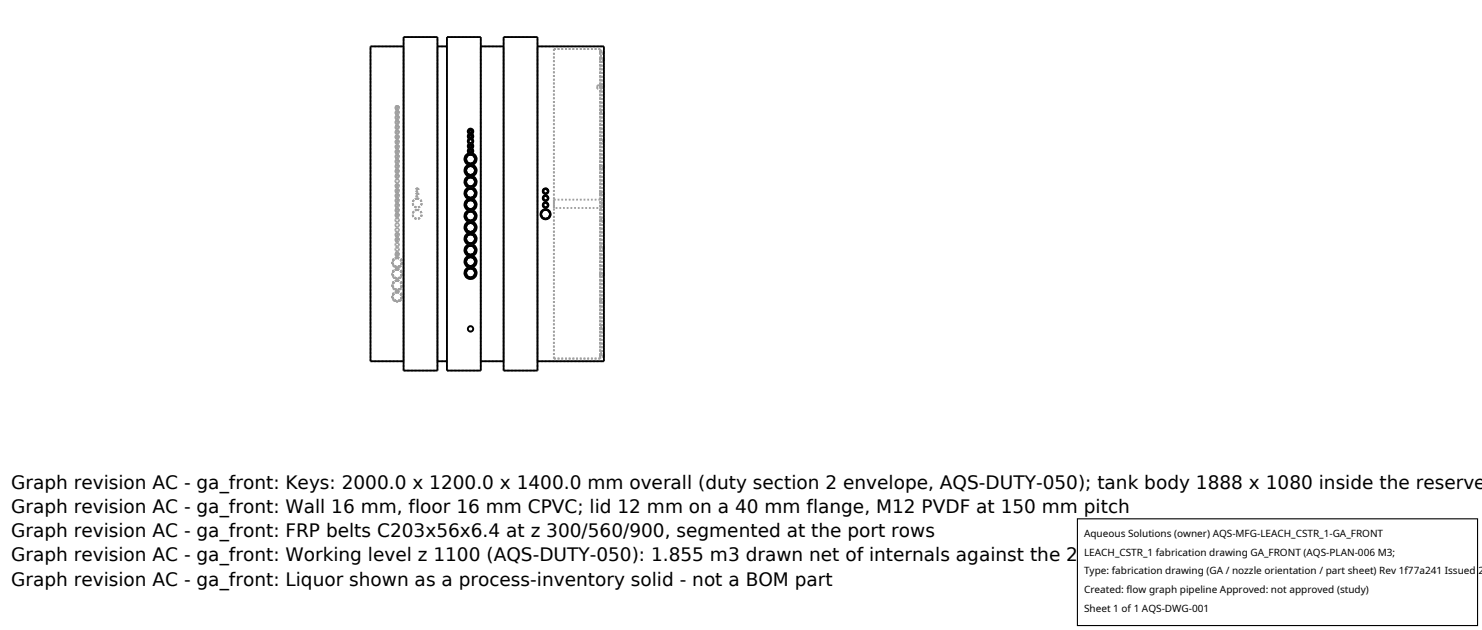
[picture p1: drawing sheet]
<svg xmlns="http://www.w3.org/2000/svg" width="212mm" height="90mm" viewBox="0 0 212 90" stroke-linecap="round" stroke-linejoin="round" font-family="sans-serif">
<defs><g id="words">
<g font-size="2.6">
<text x="1.6" y="69.8">Graph revision AC - ga_front: Keys: 2000.0 x 1200.0 x 1400.0 mm overall (duty section 2 envelope, AQS-DUTY-050); tank body 1888 x 1080 inside the reserve</text>
<text x="1.6" y="73.3">Graph revision AC - ga_front: Wall 16 mm, floor 16 mm CPVC; lid 12 mm on a 40 mm flange, M12 PVDF at 150 mm pitch</text>
<text x="1.6" y="76.7">Graph revision AC - ga_front: FRP belts C203x56x6.4 at z 300/560/900, segmented at the port rows</text>
<text x="1.6" y="80.2">Graph revision AC - ga_front: Working level z 1100 (AQS-DUTY-050): 1.855 m3 drawn net of internals against the 2.14 m3 fill basis</text>
<text x="1.6" y="83.6">Graph revision AC - ga_front: Liquor shown as a process-inventory solid - not a BOM part</text>
</g>
<g font-size="1.4">
<text x="154.8" y="76.6">Aqueous Solutions (owner) AQS-MFG-LEACH_CSTR_1-GA_FRONT</text>
<text x="154.8" y="79.3">LEACH_CSTR_1 fabrication drawing GA_FRONT (AQS-PLAN-006 M3;</text>
<text x="154.8" y="82">Type: fabrication drawing (GA / nozzle orientation / part sheet) Rev 1f77a241 Issued 2</text>
<text x="154.8" y="84.7">Created: flow graph pipeline Approved: not approved (study)</text>
<text x="154.8" y="87.4">Sheet 1 of 1 AQS-DWG-001</text>
</g>
</g></defs>
<g fill="none" stroke="#a0a0a0" stroke-width=".26" stroke-dasharray=".3 .3" stroke-linecap="butt">
<path d="M52.9 6.6h4.7M56.7 19.3l-.2 .1v.2l.1 .2h.1l.2-.1 .1-.1-.3-.3M56.7 18.6l-.2 .3v.1l.2 .1 .3-.2-.1-.2-.2-.1M56.7 17.9l-.2 .3v.2h.2h.2l.1-.2-.1-.2-.2-.1M56.7 17.2l-.2 .1v.2l.1 .2h.1l.2-.1 .1-.1-.3-.3M56.7 16.5l-.2 .3v.2h.2h.2l.1-.2-.1-.2-.2-.1M56.7 15.8l-.2 .3v.2h.2h.2l.1-.2-.1-.2-.2-.1M56.7 15.1l-.2 .1v.2l.1 .2h.1h.2l.1-.2-.3-.3M56.7 19.3l.3 .3-.1 .1-.2 .1h-.1l-.1-.2v-.2l.2-.1M56.7 18.6l.3 .3-.1 .2h-.2l-.2-.2v-.2l.2-.1M56.7 17.9l.2 .1 .1 .2-.1 .2h-.2h-.2v-.2l.2-.3M56.7 17.2l.3 .3-.1 .1-.2 .1h-.1l-.1-.2v-.2l.2-.1"/>
<path d="M56.7 16.5l.2 .1 .1 .2-.1 .2h-.2h-.2v-.2l.2-.3M56.7 15.8l.2 .1 .1 .2-.1 .2h-.2h-.2v-.2l.2-.3M56.7 15.1l.3 .3-.1 .2h-.2h-.1l-.1-.2v-.2l.2-.1M56.7 19.4l.2 .2-.2 .2-.2-.2 .2-.2M56.7 18.7l.2 .2-.2 .2-.2-.2 .2-.2M56.7 18l.2 .2-.2 .2-.2-.2 .2-.2M56.7 17.3l.2 .2-.2 .2-.2-.2 .2-.2M56.7 16.6l.2 .2-.2 .2-.2-.2 .2-.2M56.7 15.9l.2 .2-.2 .2-.2-.2 .2-.2M56.7 15.2l.2 .2-.2 .2-.2-.2 .2-.2M57.6 5.3h4.9M62.5 6.6h1.3"/>
<path d="M63.8 5.3h4.9M67 19.1l-.2 .3 .2 .4M67 19.8l-.2 .3 .2 .4M67.2 19.9l.2 .1 .1 .2-.3 .2-.2-.1v-.2l.2-.2M67.2 19.2l.2 .1 .1 .2-.1 .2h-.2l-.2-.1v-.2l.2-.2M67.2 18.5l.2 .1 .1 .2-.1 .2h-.2l-.2-.1v-.2l.2-.2M67.2 19.3l-.2 .1 .2 .2 .2-.1-.2-.2M67.2 18.6l-.2 .1 .2 .3 .2-.2-.2-.2M67.2 19.3l-.2 .1 .2 .3 .2-.2-.2-.2M67.4 19.8l.2-.3-.2-.4M67.4 19.1l.2-.2v-.2l-.2-.2-.2-.1-.2 .1-.2 .2v.2l.2 .2M68.7 6.6h3.2"/>
<path d="M71.9 5.3h4.9M76.8 6.6h9.5M79.1 7h6.6M85.3 12.2v.5M85.3 12.7v-.5M85.3 12.2h.7M85.7 19.8h.6M85.7 19.8v.3M85.7 16h.6M85.7 16v.3M85.7 16.3v-.3M85.7 12.1h.6"/>
<path d="M85.7 12.1v.3M85.7 12.4v-.3M85.7 8.3h.6M85.7 8.3v.3M85.7 8.6v-.3M85.7 7.3h.6M85.7 7.3v.3M85.7 7.6v-.3M85.7 8h.3M86 12.2v.5M86 12.7v-.5M86 12.7h-.7"/>
<path d="M86.3 19.8v.3M86.3 16v.3M86.3 16.3v-.3M86.3 12.1v.3M86.3 12.4v-.3M86.3 8.3v.3M86.3 8.6v-.3M86.3 7.3v.3M86.3 7.6v-.3M86.3 16.3h-.6M86.3 12.4h-.6M86.3 8.6h-.6"/>
<path d="M86.3 7.6h-.6M56.7 38.4l-.5 .2-.2 .5 .2 .5 .5 .2 .5-.2 .2-.5-.2-.5-.5-.2M56.7 36.8l-.5 .2-.2 .4 .2 .6 .5 .2 .5-.2 .2-.5-.2-.5-.5-.2M56.7 36.1l-.2 .2v.2l.2 .1 .2-.1 .1-.2-.1-.2h-.2M56.7 35.4h-.2v.2l.1 .2 .1 .1 .2-.1 .1-.2-.3-.2M56.7 34.7l-.2 .2v.2l.2 .1 .3-.3-.1-.2h-.2M56.7 34l-.2 .2v.2l.2 .1 .2-.1 .1-.2-.1-.1-.2-.1M56.7 33.3l-.2 .1v.1l.1 .2 .1 .1 .2-.1 .1-.2-.3-.2M56.7 32.6l-.2 .2v.2l.2 .1 .2-.1 .1-.2-.1-.2h-.2M56.7 31.9l-.2 .2v.2l.2 .1 .2-.1 .1-.2-.1-.1-.2-.1M56.7 31.2l-.2 .1v.2l.1 .1 .1 .1 .2-.1 .1-.2-.3-.2M56.7 30.5l-.2 .2v.2l.2 .1 .2-.1 .1-.2-.1-.1-.2-.1"/>
<path d="M56.7 29.8l-.2 .2v.2l.2 .1 .2-.1 .1-.2-.1-.1-.2-.1M56.7 29.1l-.2 .1v.2l.1 .1 .1 .1 .2-.1 .1-.2-.3-.2M56.7 28.4l-.2 .1v.2l.1 .1 .1 .1 .2-.1 .1-.2-.3-.2M56.7 27.7l-.2 .2v.2l.2 .1 .2-.1 .1-.1-.1-.2-.2-.1M56.7 27l-.2 .2v.2l.2 .1 .2-.1 .1-.1-.1-.2-.2-.1M56.7 26.3l-.2 .1v.2l.1 .1 .1 .1 .2-.1 .1-.2-.3-.2M56.7 25.6l-.2 .2v.2l.2 .1 .2-.1 .1-.1-.1-.2-.2-.1M56.7 24.9l-.2 .2v.2l.2 .1 .2-.1 .1-.1-.1-.2-.2-.1M56.7 24.2l-.2 .1v.2l.1 .1 .1 .1 .2-.1 .1-.2-.3-.2M56.7 23.5l-.2 .2v.2l.2 .1 .2-.1 .1-.1-.1-.2-.2-.1M56.7 22.8l-.2 .2v.2l.2 .1 .2-.1 .1-.1-.1-.2-.2-.1M56.7 22.1l-.2 .1v.2l.1 .2h.1l.2-.1 .1-.1-.3-.3"/>
<path d="M56.7 21.4l-.2 .2v.2l.2 .1h.2l.1-.2-.1-.2-.2-.1M56.7 20.7l-.2 .3v.1l.2 .1h.2l.1-.2-.1-.2-.2-.1M56.7 20l-.2 .3v.1l.2 .1h.2l.1-.2-.1-.2-.2-.1M56.7 36.1h.2l.1 .2-.1 .2-.2 .1-.2-.1v-.2l.2-.2M56.7 35.4l.3 .2-.1 .2-.2 .1-.1-.1-.1-.2v-.2h.2M56.7 34.7l.3 .2-.1 .2-.2 .1-.2-.3v-.2h.2M56.7 34l.2 .1 .1 .1-.1 .2-.2 .1-.2-.1v-.2l.2-.2M56.7 33.3l.3 .2-.1 .2-.2 .1-.1-.1-.1-.2v-.1l.2-.1M56.7 32.6h.2l.1 .2-.1 .2-.2 .1-.2-.1v-.2l.2-.2M56.7 31.9l.2 .1 .1 .1-.1 .2-.2 .1-.2-.1v-.2l.2-.2M56.7 31.2l.3 .2-.1 .2-.2 .1-.1-.1-.1-.1v-.2l.2-.1M56.7 30.5l.2 .1 .1 .1-.1 .2-.2 .1-.2-.1v-.2l.2-.2"/>
<path d="M56.7 29.8l.2 .1 .1 .1-.1 .2-.2 .1-.2-.1v-.2l.2-.2M56.7 29.1l.3 .2-.1 .2-.2 .1-.1-.1-.1-.1v-.2l.2-.1M56.7 28.4l.3 .2-.1 .2-.2 .1-.1-.1-.1-.1v-.2l.2-.1M56.7 27.7l.2 .1 .1 .2-.1 .1-.2 .1-.2-.1v-.2l.2-.2M56.7 27l.2 .1 .1 .2-.1 .1-.2 .1-.2-.1v-.2l.2-.2M56.7 26.3l.3 .2-.1 .2-.2 .1-.1-.1-.1-.1v-.2l.2-.1M56.7 25.6l.2 .1 .1 .2-.1 .1-.2 .1-.2-.1v-.2l.2-.2M56.7 24.9l.2 .1 .1 .2-.1 .1-.2 .1-.2-.1v-.2l.2-.2M56.7 24.2l.3 .2-.1 .2-.2 .1-.1-.1-.1-.1v-.2l.2-.1M56.7 23.5l.2 .1 .1 .2-.1 .1-.2 .1-.2-.1v-.2l.2-.2M56.7 22.8l.2 .1 .1 .2-.1 .1-.2 .1-.2-.1v-.2l.2-.2M56.7 22.1l.3 .3-.1 .1-.2 .1h-.1l-.1-.2v-.2l.2-.1"/>
<path d="M56.7 21.4l.2 .1 .1 .2-.1 .2h-.2l-.2-.1v-.2l.2-.2M56.7 20.7l.2 .1 .1 .2-.1 .2h-.2l-.2-.1v-.1l.2-.3M56.7 20l.2 .1 .1 .2-.1 .2h-.2l-.2-.1v-.1l.2-.3M56.7 38.5l.5 .2 .2 .4-.2 .5-.4 .1-.5-.1-.2-.5 .2-.4 .4-.2M56.7 36.8l.5 .2 .2 .5-.2 .4-.4 .2-.5-.2-.2-.4 .2-.5 .4-.2M56.7 36.1l.2 .2-.2 .2-.2-.2 .2-.2M56.7 34l.2 .2-.2 .2-.2-.2 .2-.2M56.7 33.3l.2 .2-.2 .2-.2-.2 .2-.2M56.7 30.5l.2 .2-.2 .2-.2-.2 .2-.2M56.7 29.8l.2 .2-.2 .2-.2-.1 .2-.3M56.7 29.2l.2 .1-.2 .2-.2-.1 .2-.2M56.7 28.5l.2 .2-.2 .1-.2-.2 .2-.1"/>
<path d="M56.7 27.8l.2 .2-.2 .1-.2-.2 .2-.1M56.7 27.1l.2 .1-.2 .2-.2-.1 .2-.2M56.7 26.4l.2 .2-.2 .1-.2-.2 .2-.1M56.7 25l.2 .1-.2 .2-.2-.1 .2-.2M56.7 24.3l.2 .2-.2 .1-.2-.2 .2-.1M56.7 23.6l.2 .2-.2 .1-.2-.2 .2-.1M56.7 22.9l.2 .1-.2 .2-.2-.1 .2-.2M56.7 22.2l.2 .1-.2 .3-.2-.2 .2-.2M56.7 21.5l.2 .2-.2 .2-.2-.3 .2-.1M56.7 20.8l.2 .2-.2 .2-.2-.3 .2-.1M56.7 20.1l.2 .2-.2 .2-.2-.2 .2-.2M56.7 38.5l.5 .2 .2 .4-.2 .4-.4 .2-.5-.1-.2-.5 .2-.4 .4-.2"/>
<path d="M56.7 36.8l.5 .2 .2 .5-.2 .4-.5 .2-.4-.2-.2-.4 .2-.5 .4-.2M56.7 29.8l.2 .3-.2 .1-.2-.2 .2-.2M56.7 29.1l.2 .3-.2 .1-.2-.2 .2-.2M56.7 28.4l.2 .3-.2 .1-.2-.2 .2-.2M56.7 27.7l.2 .2-.2 .3-.2-.2 .2-.3M56.7 27l.2 .3-.2 .2-.2-.3 .2-.2M56.7 26.3l.2 .3-.2 .2-.2-.3 .2-.2M56.7 24.9l.2 .3-.2 .2-.2-.3 .2-.2M56.7 24.3l.2 .2-.2 .2-.2-.3 .2-.1M56.7 23.6l.2 .2-.2 .2-.2-.3 .2-.1M56.7 22.9l.2 .2-.2 .2-.2-.3 .2-.1M56.7 22.2l.2 .2-.2 .2-.2-.3 .2-.1"/>
<path d="M56.7 20.8l.2 .2-.2 .2-.2-.2 .2-.2M56.7 38.5l.5 .2 .2 .4-.2 .5-.5 .1-.4-.2-.2-.4 .2-.4 .4-.2M56.7 36.9l.5 .1 .2 .5-.2 .4-.5 .2-.4-.2-.2-.4 .2-.5 .4-.1M59.6 30l.4 .2 .2 .4-.1 .5-.5 .2-.5-.2-.2-.5 .2-.4 .5-.2M59.6 28.3l.4 .2 .2 .5-.1 .4-.5 .2-.5-.1-.2-.5 .2-.5 .5-.2M59.6 27.6l.2 .2-.2 .2-.2-.2 .2-.2M59.6 26.9l.2 .2-.2 .2-.2-.2 .2-.2M59.6 28.3l.4 .2 .2 .5-.1 .4-.5 .2-.5-.2-.2-.4 .2-.5 .5-.2M59.6 30l.4 .2 .2 .4-.2 .4-.4 .2-.4-.1-.2-.5 .1-.4 .5-.2M59.6 28.4l.4 .1 .2 .5-.1 .4-.5 .2-.4-.2-.2-.4 .1-.4 .5-.2M66.9 38.2l-.4 .4-.1 .5 .2 .5 .6 .2 .5-.1 .4-.6-.1-.5-.5-.4M66.9 36.5l-.4 .4-.2 .4 .2 .5 .4 .4"/>
<path d="M66.9 34.9l-.4 .3-.2 .5 .2 .5 .4 .3M66.9 33.3l-.4 .3-.2 .5 .2 .5 .4 .3M66.9 31.7l-.4 .3-.2 .5 .2 .5 .4 .3M66.9 23.5l-.4 .3-.2 .5 .2 .5 .4 .4M66.9 30l-.4 .4-.2 .4 .2 .5 .4 .4M66.9 25.2l-.4 .3-.2 .5 .2 .5 .4 .3M66.9 28.4l-.4 .3-.2 .5 .2 .5 .4 .3M66.9 26.8l-.4 .3-.2 .5 .2 .5 .4 .3M67 21.9l-.5 .3-.2 .5 .2 .5 .4 .3M67 20.5l-.2 .3 .2 .4M67 21.2l-.2 .3 .2 .4M67.2 38.3l.5 .2 .2 .5-.2 .5-.5 .2-.5-.2-.2-.5 .2-.5 .5-.2"/>
<path d="M67.2 36.6l.5 .2 .2 .5-.2 .5-.5 .3-.5-.2-.2-.5 .2-.5 .5-.3M67.2 35l.5 .2 .2 .5-.2 .5-.5 .2-.5-.1-.2-.5 .2-.6 .5-.2M67.2 33.4l.5 .2 .2 .5-.2 .5-.5 .2-.5-.2-.2-.5 .2-.5 .5-.2M67.2 31.8l.5 .1 .2 .5-.2 .6-.5 .2-.5-.2-.2-.5 .2-.5 .5-.2M67.2 30.1l.5 .2 .2 .5-.2 .6-.5 .2-.5-.2-.2-.5 .2-.5 .5-.3M67.2 28.5l.5 .2 .2 .5-.2 .5-.5 .2-.5-.2-.2-.4 .2-.6 .5-.2M67.2 26.9l.5 .2 .2 .5-.2 .5-.5 .2-.5-.2-.2-.5 .2-.5 .5-.2M67.2 25.3l.5 .1 .2 .5-.2 .6-.5 .2-.5-.2-.2-.5 .2-.5 .5-.2M67.2 23.6l.5 .2 .2 .5-.2 .5-.5 .3-.5-.2-.2-.5 .2-.5 .5-.3M67.2 22l.5 .2 .2 .5-.2 .5-.5 .2-.5-.2-.2-.5 .2-.5 .5-.2M67.2 21.3l.2 .1 .1 .2-.1 .1-.2 .1-.2-.1v-.2l.2-.2M67.2 20.6l.2 .1 .1 .2-.1 .2h-.2l-.2-.1v-.2l.2-.2"/>
<path d="M67.2 38.3l-.5 .2-.1 .5 .1 .4 .5 .2 .4-.1 .2-.5-.1-.5-.5-.2M67.2 36.7l-.4 .2-.2 .4 .1 .5 .5 .2 .4-.2 .2-.4-.1-.5-.5-.2M67.2 35.1l-.4 .2-.2 .4 .1 .5 .5 .2 .4-.2 .2-.5-.1-.4-.5-.2M67.2 33.5l-.4 .1-.2 .5 .1 .4 .5 .2 .4-.1 .2-.5-.1-.4-.5-.2M67.2 31.8l-.4 .2-.2 .5 .1 .4 .5 .2 .4-.2 .2-.4-.1-.5-.5-.2M67.2 30.2l-.4 .2-.2 .4 .1 .5 .5 .2 .4-.2 .2-.4-.1-.5-.5-.2M67.2 28.6l-.4 .2-.2 .4 .1 .5 .5 .2 .4-.2 .2-.5-.1-.4-.5-.2M67.2 27l-.4 .1-.2 .5 .1 .4 .5 .2 .4-.1 .2-.5-.1-.4-.5-.2M67.2 25.3l-.4 .2-.2 .5 .1 .4 .5 .2 .4-.2 .2-.4-.1-.5-.5-.2M67.2 23.7l-.4 .2-.2 .4 .1 .5 .5 .2 .4-.2 .2-.4-.1-.5-.5-.2M67.2 22.1l-.4 .1-.2 .5 .1 .5 .5 .2 .4-.2 .2-.5-.1-.4-.5-.2M67.2 21.4l-.2 .1 .2 .2 .2-.1-.2-.2"/>
<path d="M67.2 20.7l-.2 .1 .2 .2 .2-.1-.2-.2M67.2 38.3l-.4 .2-.2 .4 .1 .5 .5 .2 .4-.1 .2-.5-.1-.5-.5-.2M67.2 35.1l-.4 .2-.2 .4 .1 .5 .5 .2 .4-.2 .2-.4-.1-.5-.5-.2M67.2 31.8l-.4 .2-.2 .4 .1 .5 .5 .2 .4-.1 .2-.5-.1-.5-.5-.2M67.2 28.6l-.4 .1-.2 .5 .1 .5 .5 .2 .4-.2 .2-.4-.1-.5-.5-.2M67.2 25.3l-.4 .2-.2 .4 .1 .5 .5 .2 .4-.2 .2-.4-.1-.5-.5-.2M67.2 22.1l-.4 .1-.2 .5 .1 .4 .5 .3 .4-.2 .2-.5-.1-.4-.5-.2M67.2 21.4l-.2 .1 .2 .3 .2-.2-.2-.2M67.2 20.7l-.2 .1 .2 .3 .2-.2-.2-.2M67.2 38.4l-.4 .1-.2 .4 .1 .5 .5 .2 .4-.2 .2-.4-.2-.5-.4-.1M67.2 33.5l-.4 .2-.2 .4 .1 .4 .5 .2 .4-.1 .2-.5-.2-.4-.4-.2M67.2 31.9l-.4 .1-.2 .4 .1 .5 .5 .2 .4-.2 .2-.4-.2-.5-.4-.1"/>
<path d="M67.2 28.6l-.4 .2-.2 .4 .1 .4 .5 .2 .4-.1 .2-.4-.1-.5-.5-.2M67.2 27l-.4 .1-.2 .5 .1 .4 .5 .2 .4-.2 .2-.4-.1-.4-.5-.2M67.2 25.3l-.4 .2-.2 .4 .1 .5 .5 .2 .4-.2 .2-.4-.2-.5-.4-.2M67.2 22.1l-.4 .2-.2 .4 .1 .4 .5 .2 .4-.1 .2-.5-.1-.4-.5-.2M67.4 21.2l.2-.3-.2-.4M67.4 20.5l.2-.3-.2-.4M67.4 21.9l.2-.4-.2-.3M67.5 26.8l.4-.3 .2-.5-.2-.5-.4-.3M67.5 25.2l.4-.4 .2-.4-.2-.5-.4-.4M67.5 28.4l.4-.3 .2-.5-.2-.5-.4-.3M67.5 23.5l.4-.3 .2-.5-.2-.5-.5-.3M67.5 30l.4-.3 .2-.5-.2-.5-.4-.3"/>
<path d="M67.5 31.7l.4-.4 .2-.4-.2-.5-.4-.4M67.5 33.3l.4-.3 .2-.5-.2-.5-.4-.3M67.5 34.9l.4-.3 .2-.5-.2-.5-.4-.3M67.5 36.5l.4-.3 .2-.5-.2-.5-.4-.3M67.5 38.2l.4-.4 .2-.4-.2-.5-.4-.4M77.9 29.9l.5 .2 .2 .5-.2 .5-.5 .2-.5-.2-.2-.5 .2-.5 .5-.2M77.9 28.9l.3 .1 .1 .3-.1 .2-.2 .2-.3-.1-.2-.3 .1-.3 .3-.1M77.9 27.9l.3 .1 .1 .3-.1 .3-.3 .1-.2-.1-.2-.3 .1-.3 .3-.1M77.9 26.9l.3 .1 .1 .3-.1 .3-.2 .1-.3-.1-.2-.3 .1-.3 .3-.1M77.9 30l-.4 .1-.2 .5 .1 .4 .5 .2 .5-.1 .2-.5-.2-.4-.5-.2M77.9 29l-.2 .1-.1 .2 .1 .2 .2 .1 .3-.1v-.2l-.1-.3h-.2M77.9 28l-.2 .1-.1 .2 .1 .2 .2 .1 .3-.1v-.2l-.1-.2-.2-.1"/>
<path d="M77.9 27l-.2 .1-.1 .2 .1 .2 .2 .1 .3-.1v-.2l-.1-.2-.2-.1M77.9 30l-.4 .1-.2 .5 .2 .5 .4 .1 .5-.2 .2-.4-.2-.5-.5-.1M77.9 28.9l-.2 .2-.1 .2 .1 .2 .2 .1 .3-.1 .1-.2-.2-.3-.2-.1M77.9 28l-.2 .1-.1 .2 .1 .2 .2 .1 .3-.1 .1-.2-.2-.3h-.2M77.9 27l-.2 .1-.1 .2 .1 .3h.2l.3-.1 .1-.2-.2-.3h-.2M77.9 30l-.4 .2-.2 .4 .2 .4 .4 .2 .4-.1 .2-.5-.1-.4-.5-.2M77.9 29l-.2 .1-.1 .2 .1 .2 .2 .1 .3-.1v-.2l-.1-.2-.2-.1M77.9 28l-.2 .1-.1 .2 .1 .2 .2 .1 .2-.1 .1-.2v-.2l-.3-.1M79.1 28.5v1.2M79.1 29.7v-1.2M79.1 28.5h6.9M85.7 39h.6"/>
<path d="M85.7 39v.3M85.7 39.3v-.3M85.7 35.2h.6M85.7 35.2v.3M85.7 35.5v-.3M85.7 31.3h.6M85.7 31.3v.4M85.7 31.7v-.4M85.7 27.5h.6M85.7 27.5v.3M85.7 27.8v-.3M85.7 23.7h.6"/>
<path d="M85.7 23.7v.3M85.7 24v-.3M85.7 20.1v-.3M86 28.5v1.2M86 29.7v-1.2M86 29.7h-6.9M86.3 39v.3M86.3 39.3v-.3M86.3 35.2v.3M86.3 35.5v-.3M86.3 31.3v.4M86.3 31.7v-.4"/>
<path d="M86.3 27.5v.3M86.3 27.8v-.3M86.3 23.7v.3M86.3 24v-.3M86.3 20.1v-.3M86.3 39.3h-.6M86.3 35.5h-.6M86.3 31.7h-.6M86.3 27.8h-.6M86.3 24h-.6M86.3 20.1h-.6M52.9 51.6h4.7"/>
<path d="M52.9 51.6v-45M56.7 41.6l-.5 .2-.2 .5 .2 .5 .5 .3 .5-.2 .2-.5-.2-.5-.5-.3M56.7 40l-.5 .2-.2 .5 .2 .5 .5 .2 .5-.1 .2-.5-.2-.6-.5-.2M56.7 41.7l.5 .2 .2 .5-.2 .4-.5 .2-.5-.2-.1-.5 .2-.4 .4-.2M56.7 40.1l.5 .2 .2 .4-.2 .5-.5 .2-.4-.2-.2-.4 .2-.5 .4-.2M56.7 41.7l.5 .2 .2 .5-.3 .5-.4 .1-.4-.2-.2-.4 .2-.5 .4-.2M56.7 40.1l.5 .2 .2 .4-.2 .5-.4 .2-.5-.2-.2-.5 .2-.4 .4-.2M56.7 41.7l.5 .2 .2 .4-.2 .5-.4 .2-.5-.2-.2-.4 .2-.5 .4-.2M56.7 40.1l.5 .2 .2 .4-.2 .4-.4 .3-.5-.2-.2-.5 .2-.4 .4-.2M57.6 51.6v-45M57.6 52.9v-47.6M57.6 52.9h4.9"/>
<path d="M62.5 52.9v-47.6M62.5 51.6v-45M62.5 51.6h1.3M63.8 51.6v-45M63.8 52.9v-47.6M63.8 52.9h4.9M67.2 46.6l.3 .1 .1 .3-.1 .2-.3 .1-.3-.1-.1-.3 .1-.2 .3-.1M68.7 52.9v-47.6M68.7 51.6v-45M68.7 51.6h3.2M71.9 51.6v-45M71.9 52.9v-47.6"/>
<path d="M71.9 52.9h4.9M76.8 52.9v-47.6M76.8 51.6v-45M76.8 51.6h9.5M79.1 51.2h6.6M79.1 51.2v-44.2M85.7 50.6h.6M85.7 50.6v.3M85.7 50.9v-.3M85.7 46.7h.6M85.7 46.7v.3M85.7 47v-.3"/>
<path d="M85.7 42.9h.6M85.7 42.9v.3M85.7 43.2v-.3M85.7 51.2v-44.2M85.7 50.3v-42.3M85.7 50.3h.3M86 50.3v-42.3M86.3 51.6v-45M86.3 50.6v.3M86.3 50.9v-.3M86.3 46.7v.3M86.3 47v-.3"/>
<path d="M86.3 42.9v.3M86.3 43.2v-.3M86.3 50.9h-.6M86.3 47h-.6M86.3 43.2h-.6"/>
</g>
<g fill="none" stroke="#000" stroke-width=".26">
<path d="M57.6 6.6h-4.7v45h4.7M57.6 5.3h4.9v47.6h-4.9zM62.5 6.6h1.3M63.8 5.3h4.9v47.6h-4.9zM66.9 18.5l.4-.1 .3 .2v.3l-.2 .2 .2 .3-.2 .4 .2 .3-.2 .4 .2 .3-.2 .4 .2 .3-.2 .4 .5 .3 .2 .5-.2 .5-.4 .3 .4 .3 .2 .5-.2 .5-.4 .4 .4 .3 .2 .5-.2 .5-.4 .3 .4 .3 .2 .5-.2 .5-.4 .3 .4 .3 .2 .5-.2 .5-.4 .3 .4 .3 .2 .5-.2 .5-.4 .4 .4 .2 .2 .5-.2 .6-.4 .3 .4 .3 .2 .4-.2 .5-.4 .4 .5 .4v.6l-.2 .4-.3 .2 .4 .4 .2 .5-.2 .5-.4 .3 .4 .3 .2 .5-.3 .6-.6 .2h-.3l-.3-.2-.3-.6 .2-.5 .4-.3-.4-.4-.2-.4 .2-.5 .4-.4-.4-.2-.2-.5 .2-.5 .4-.4-.4-.3-.2-.4 .2-.6 .4-.3-.4-.3-.2-.5 .2-.5 .4-.3-.4-.3-.2-.5 .2-.5 .4-.4-.4-.2-.2-.5 .2-.5 .4-.4-.4-.4-.1-.6 .2-.4 .3-.2-.4-.3-.2-.6 .2-.5 .4-.2-.4-.4-.2-.5 .2-.5 .4-.3-.4-.3-.2-.5 .2-.5 .5-.3-.2-.3 .2-.4-.2-.3 .2-.4-.2-.3 .2-.4-.2-.3 .2-.4-.2-.3zM68.7 6.6h3.2M71.9 5.3h4.9v47.6h-4.9zM76.8 6.6h9.5v45h-9.5M62.5 51.6h1.3M68.7 51.6h3.2"/>
<circle cx="67.2" cy="18.8" r=".19"/>
<circle cx="67.2" cy="18.8" r=".21"/>
<circle cx="67.2" cy="18.8" r=".25"/>
<circle cx="67.2" cy="19.5" r=".21"/>
<circle cx="67.2" cy="19.5" r=".25"/>
<circle cx="67.2" cy="19.5" r=".19"/>
<circle cx="67.2" cy="20.9" r=".19"/>
<circle cx="67.2" cy="24.3" r=".72"/>
<circle cx="67.2" cy="39" r=".72"/>
<circle cx="67.2" cy="20.2" r=".25"/>
<circle cx="67.2" cy="32.5" r=".64"/>
<circle cx="67.2" cy="32.5" r=".72"/>
<circle cx="67.2" cy="26" r=".62"/>
<circle cx="67.2" cy="21.6" r=".19"/>
<circle cx="67.2" cy="20.9" r=".21"/>
<circle cx="67.2" cy="35.7" r=".64"/>
<circle cx="67.2" cy="29.2" r=".72"/>
<circle cx="67.2" cy="21.6" r=".25"/>
<circle cx="67.2" cy="22.7" r=".64"/>
<circle cx="67.2" cy="39" r=".62"/>
<circle cx="67.2" cy="27.6" r=".64"/>
<circle cx="67.2" cy="26" r=".64"/>
<circle cx="67.2" cy="39" r=".64"/>
<circle cx="67.2" cy="20.9" r=".25"/>
<circle cx="67.2" cy="35.7" r=".72"/>
<circle cx="67.2" cy="37.4" r=".72"/>
<circle cx="67.2" cy="35.7" r=".62"/>
<circle cx="67.2" cy="34.1" r=".63"/>
<circle cx="67.2" cy="29.2" r=".63"/>
<circle cx="67.2" cy="22.7" r=".72"/>
<circle cx="67.2" cy="27.6" r=".62"/>
<circle cx="67.2" cy="30.8" r=".62"/>
<circle cx="67.2" cy="29.2" r=".64"/>
<circle cx="67.2" cy="37.4" r=".64"/>
<circle cx="67.2" cy="26" r=".72"/>
<circle cx="67.2" cy="22.7" r=".63"/>
<circle cx="67.2" cy="37.4" r=".63"/>
<circle cx="67.2" cy="24.3" r=".63"/>
<circle cx="67.2" cy="21.6" r=".21"/>
<circle cx="67.2" cy="34.1" r=".64"/>
<circle cx="67.2" cy="24.3" r=".64"/>
<circle cx="67.2" cy="30.8" r=".72"/>
<circle cx="67.2" cy="30.8" r=".64"/>
<circle cx="67.2" cy="32.5" r=".63"/>
<circle cx="67.2" cy="34.1" r=".72"/>
<circle cx="67.2" cy="27.6" r=".72"/>
<circle cx="77.9" cy="30.6" r=".72"/>
<circle cx="77.9" cy="28.3" r=".34"/>
<circle cx="77.9" cy="27.3" r=".34"/>
<circle cx="77.9" cy="28.3" r=".4"/>
<circle cx="77.9" cy="29.3" r=".32"/>
<circle cx="77.9" cy="29.3" r=".34"/>
<circle cx="77.9" cy="29.3" r=".4"/>
<circle cx="77.9" cy="28.3" r=".32"/>
<circle cx="77.9" cy="30.6" r=".63"/>
<circle cx="77.9" cy="27.3" r=".4"/>
<circle cx="77.9" cy="27.3" r=".32"/>
<circle cx="77.9" cy="30.6" r=".64"/>
<circle cx="67.2" cy="47" r=".38"/>
</g>
<path d="M153.9 74.1h57.1v15.2h-57.1z" fill="#fff" stroke="#000" stroke-width=".16"/>
<use href="#words"/>
</svg>
